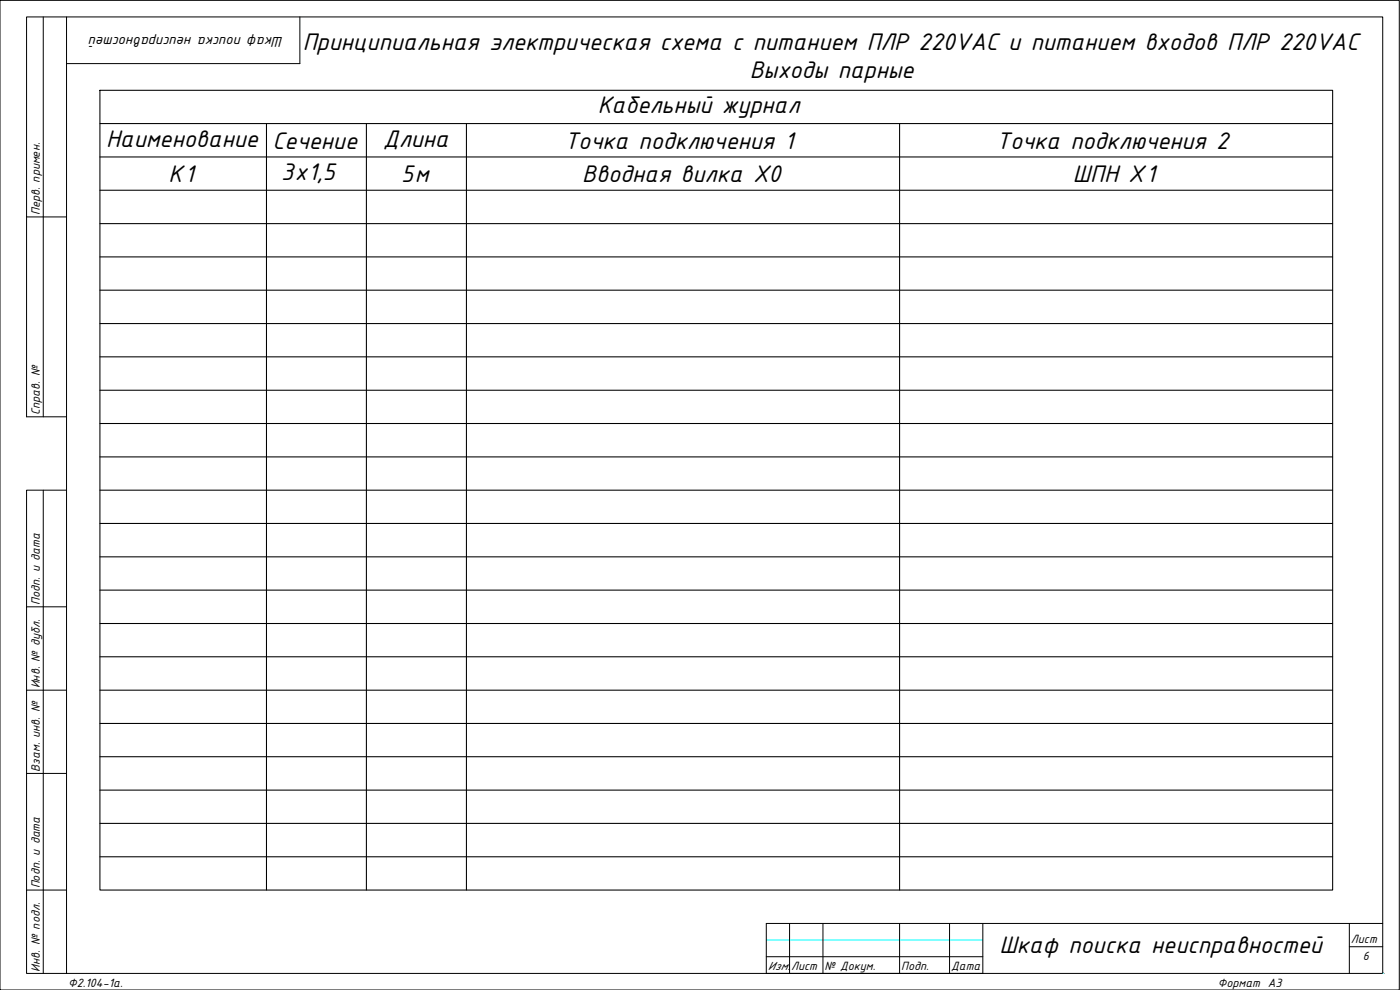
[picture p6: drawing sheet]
<svg xmlns="http://www.w3.org/2000/svg" width="420mm" height="297mm" viewBox="0 0 420 297" stroke-linecap="round" stroke-linejoin="round" font-family="sans-serif">
<defs><g id="words">
<g font-size="7.8">
<text x="90.9" y="15.1">Принципиальная электрическая схема с питанием ПЛР 220VAC и питанием входов ПЛР 220VAC</text>
<text x="225" y="23.4">Выходы парные</text>
<text x="179.4" y="33.8">Кабельный журнал</text>
<text x="31.9" y="44.1">Наименование</text>
<text x="81.8" y="44.6">Сечение</text>
<text x="115" y="44.2">Длина</text>
<text x="169.4" y="44.6">Точка подключения 1</text>
<text x="299" y="44.6">Точка подключения 2</text>
<text x="50.6" y="54.6">К1</text>
<text x="84.4" y="54.1">3х1,5</text>
<text x="120.4" y="54.6">5м</text>
<text x="174.7" y="54.6">Вводная вилка X0</text>
<text x="322" y="54.6">ШПН Х1</text>
<text x="300" y="286.1">Шкаф поиска неисправностей</text>
</g>
<text font-size="4.7" x="85" y="11.1" transform="rotate(-180 85 11.1)">Шкаф поиска неисправностей</text>
<g font-size="3.9">
<text x="12" y="64.6" transform="rotate(-90 12 64.6)">Перв. примен.</text>
<text x="12" y="124.6" transform="rotate(-90 12 124.6)">Справ. №</text>
<text x="12" y="181.6" transform="rotate(-90 12 181.6)">Подп. и дата</text>
<text x="12" y="206.6" transform="rotate(-90 12 206.6)">Инв. № дубл.</text>
<text x="12" y="231.6" transform="rotate(-90 12 231.6)">Взам. инв. №</text>
<text x="12" y="266.6" transform="rotate(-90 12 266.6)">Подп. и дата</text>
<text x="405.4" y="283.1">Лист</text>
<text x="12" y="291.6" transform="rotate(-90 12 291.6)">Инв. № подл.</text>
<text x="230.5" y="291">Изм.</text>
<text x="237.5" y="291">Лист</text>
<text x="247.5" y="291">№ Докум.</text>
<text x="270.5" y="291">Подп.</text>
<text x="285.5" y="291">Дата</text>
<text x="409" y="288">6</text>
<text x="20.5" y="296.1">Ф2.104-1а.</text>
<text x="365.5" y="296.1">Формат А3</text>
</g>
</g></defs>
<!-- layer: 0 -->
<g fill="none" stroke="#000" stroke-width=".3">
<path d="M13 5.1v120M20 5.1h395v287h-395zM20 5.1h-12v60h12M90 5.1v14h-70M8 65.1v60h12M13 147.1v145M20 147.1h-12v35M20 182.1h-12v25M20 207.1h-12v25M20 232.1h-12v35M20 267.1h-12v25h12M237 277.1v15"/>
<path d="M247 277.1v15M270 277.1v15M285 277.1v15M295 277.1v15h-65v-15h185M405 277.1v15M415 277.1h.1M230 287.1h65M405 284.1h10M415 292.1h.1"/>
</g>
<!-- layer: 4 -->
<path d="M230 282h65M415 292.1h.1" fill="none" stroke="#0ff" stroke-width=".3"/>
<g fill="none" stroke="#000" stroke-width=".32">
<path d="M30 27.1h369.9v10h-369.9zM30 37.1v230h369.9v-230M80 37.1v230M110 37.1v230M140 37.1v230M270 37.1v230M30 47.1h369.9M30 57.1h369.9M30 67.1h369.9M30 77.1h369.9M30 87.1h369.9M30 97.1h369.9"/>
<path d="M30 107.1h369.9M30 117.1h369.9M30 127.1h369.9M30 137.1h369.9M30 147.1h369.9M30 157.1h369.9M30 167.1h369.9M30 177.1h369.9M30 187.1h369.9M30 197.1h369.9M30 207.1h369.9M30 217.1h369.9"/>
<path d="M30 227h369.9M30 237.1h369.9M30 247.1h369.9M30 257.1h369.9"/>
</g>
<path d="M0 .1h419.9v296.9h-419.9z" fill="none" stroke="#000" stroke-width=".3"/>
<use href="#words"/>
</svg>
